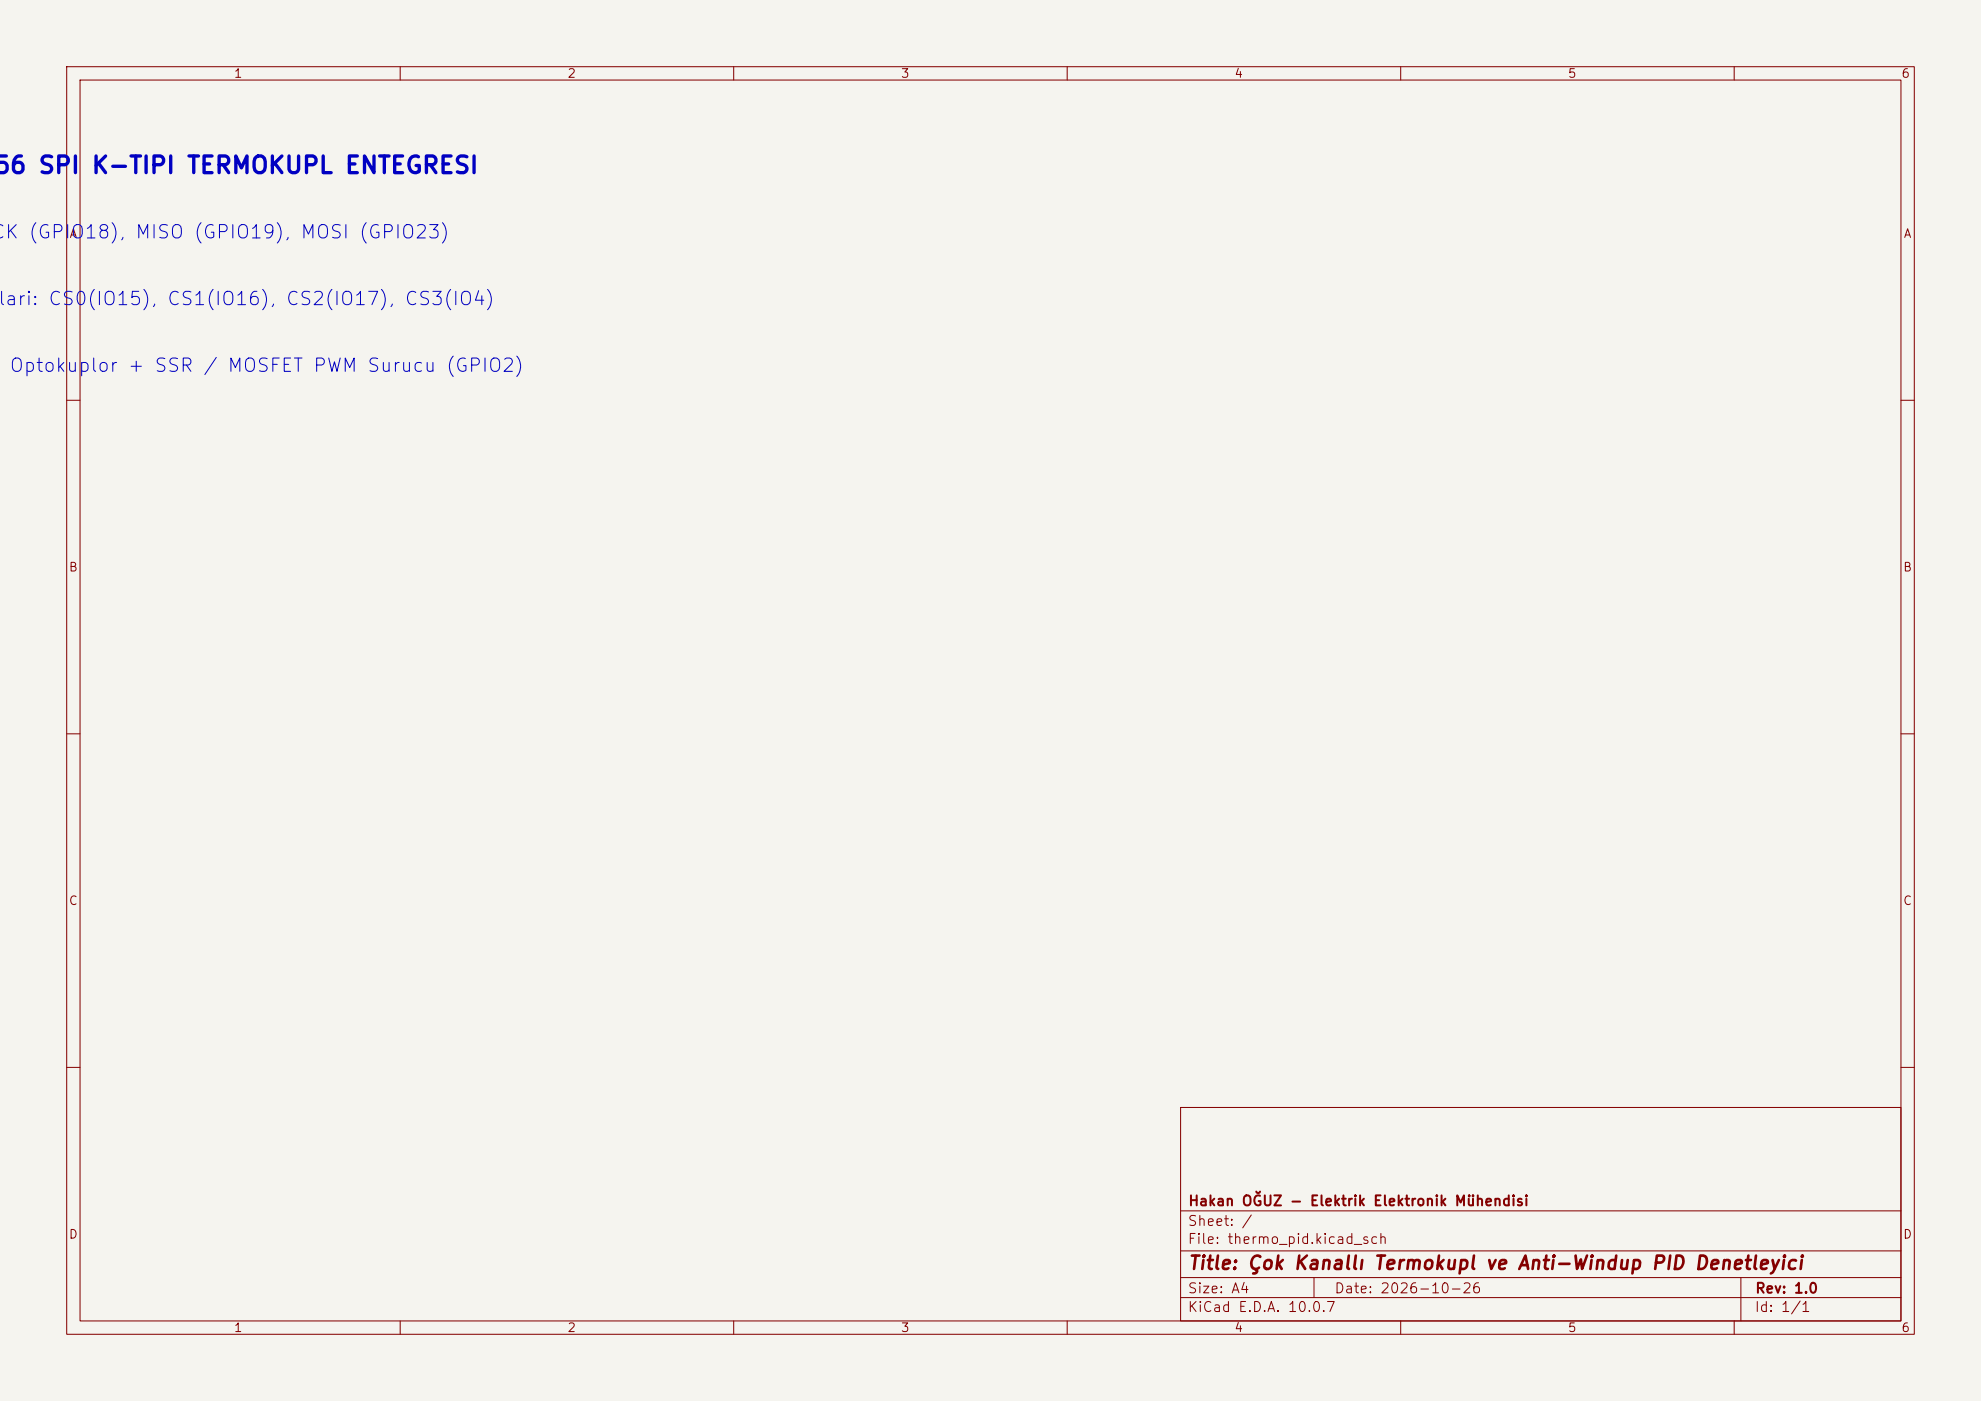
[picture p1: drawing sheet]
<svg xmlns="http://www.w3.org/2000/svg" width="297mm" height="210mm" viewBox="0 0 297 210" stroke-linecap="round" stroke-linejoin="round" font-family="sans-serif">
<defs><g id="words">
<g font-size="2.5" fill="#0000c2">
<text x="1.3" y="26.6">6 SPI</text>
<text x="13.6" y="26.6">K-TIPI TERMOKUPL ENTEGRESI</text>
</g>
<g font-size="2" fill="#0000c2">
<text x=".6" y="36.3">K (GPIO18), MISO (GPIO19), MOSI (GPIO23)</text>
<text x="-.4" y="46.3">lari: CS0(IO15), CS1(IO16), CS2(IO17), CS3(IO4)</text>
<text x="1.3" y="56.3">Optokuplor + SSR / MOSFET PWM Surucu (GPIO2)</text>
</g>
<text font-size="2" fill="#840000" x="178" y="190.8">Title: Çok Kanallı Termokupl ve Anti-Windup PID Denetleyici</text>
<g font-size="1.5" fill="#840000">
<text x="178" y="184.1">Sheet: /</text>
<text x="178" y="181.1">Hakan OĞUZ - Elektrik Elektronik Mühendisi</text>
<text x="178" y="186.8">File: thermo_pid.kicad_sch</text>
<text x="178" y="197">KiCad E.D.A. 10.0.7</text>
<text x="178" y="194.2">Size: A4</text>
<text x="200" y="194.2">Date: 2026-10-26</text>
<text x="263" y="197">Id: 1/1</text>
<text x="263" y="194.2">Rev: 1.0</text>
</g>
<g font-size="1.3" fill="#840000">
<text x="35" y="12">1</text>
<text x="85" y="12">2</text>
<text x="135" y="12">3</text>
<text x="185" y="12">4</text>
<text x="235" y="12">5</text>
<text x="285" y="12">6</text>
<text x="10.3" y="36">A</text>
<text x="285.3" y="36">A</text>
<text x="10.2" y="86">B</text>
<text x="285.2" y="86">B</text>
<text x="10.2" y="136">C</text>
<text x="285.2" y="136">C</text>
<text x="10.2" y="186">D</text>
<text x="285.2" y="186">D</text>
<text x="35" y="200">1</text>
<text x="85" y="200">2</text>
<text x="135" y="200">3</text>
<text x="185" y="200">4</text>
<text x="235" y="200">5</text>
<text x="285" y="200">6</text>
</g>
</g></defs>
<path d="M0 0h297v210h-297z" fill="#f5f4ef" stroke="#f5f4ef" stroke-width=".15"/>
<g fill="none" stroke="#840000" stroke-width=".15">
<path d="M10 10h277v190h-277zM12 12h273v186h-273zM60 10v2M110 10v2M160 10v2M210 10v2M260 10v2M10 60h2M285 60h2M10 110h2M285 110h2M10 160h2"/>
<path d="M177 166h108v32h-108zM285 160h2M60 198v2M110 198v2M160 198v2M177 194.5h108M177 191.5h108M177 187.5h108M177 181.5h108M197 191.5v3M210 198v2M260 198v2"/>
<path d="M261 191.5v6.5"/>
</g>
<use href="#words"/>
</svg>
